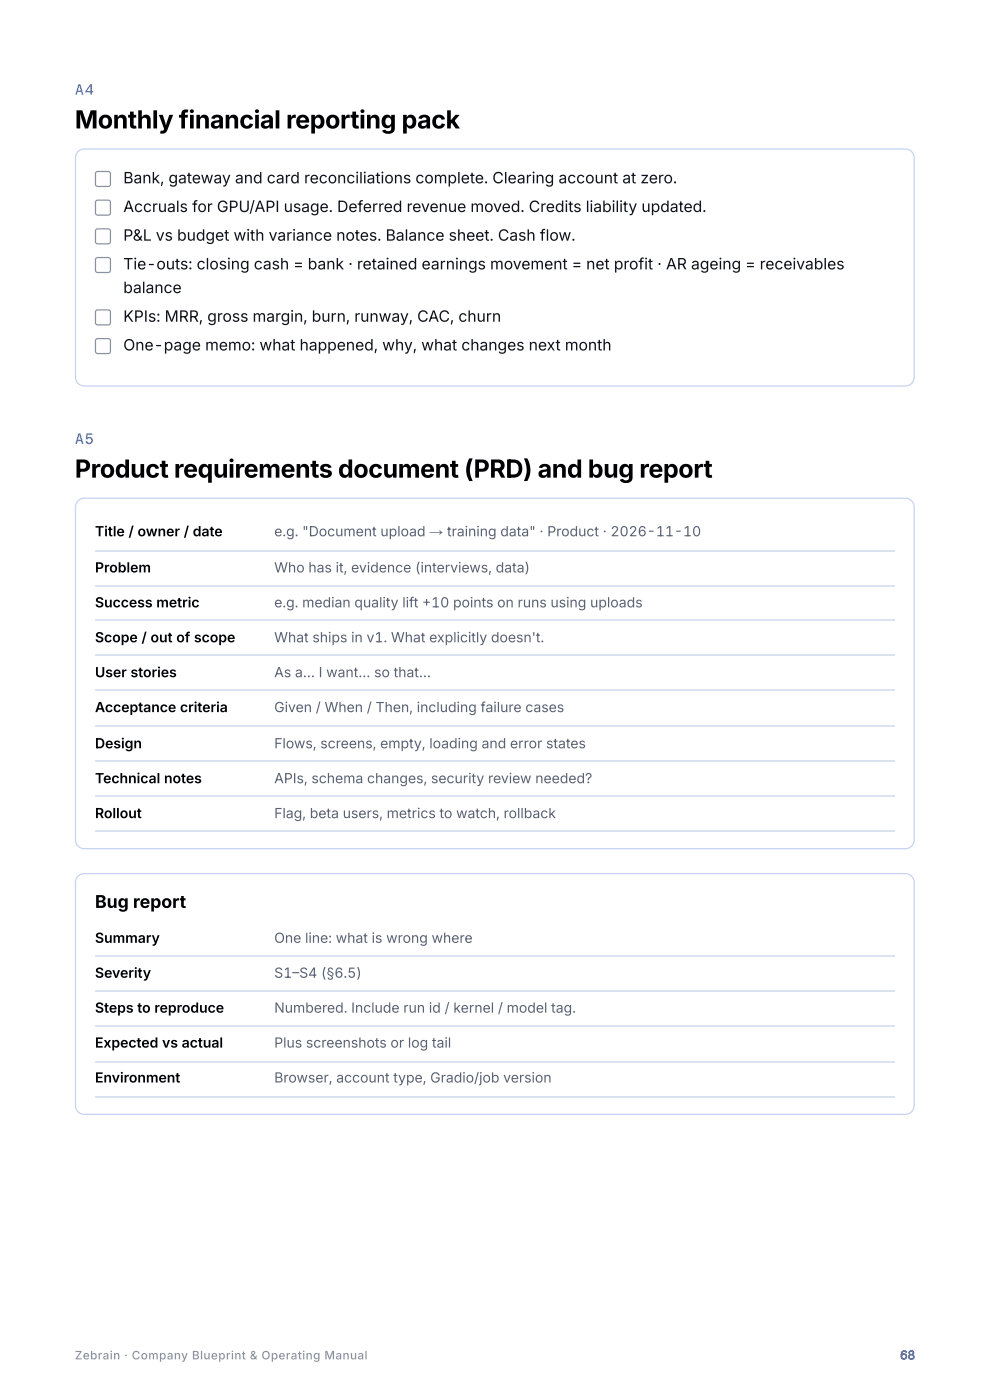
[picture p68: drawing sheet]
<svg xmlns="http://www.w3.org/2000/svg" width="210mm" height="297mm" viewBox="0 0 210 297" stroke-linecap="round" stroke-linejoin="round" font-family="sans-serif">
<defs><g id="words">
<g font-size="5.3">
<text x="15.9" y="27.3">Monthly financial reporting pack</text>
<text x="15.9" y="101.3">Product requirements document (PRD) and bug report</text>
</g>
<text font-size="3.7" x="20.1" y="192.6">Bug report</text>
<g font-size="3.3" fill="#10131c">
<text x="26.1" y="38.9">Bank, gateway and card reconciliations complete. Clearing account at zero.</text>
<text x="26.1" y="45">Accruals for GPU/API usage. Deferred revenue moved. Credits liability updated.</text>
<text x="26.1" y="51.1">P&amp;L vs budget with variance notes. Balance sheet. Cash flow.</text>
<text x="26.1" y="57.1">Tie-outs: closing cash = bank · retained earnings movement = net profit · AR ageing = receivables</text>
<text x="26.1" y="62.2">balance</text>
<text x="26.1" y="68.3">KPIs: MRR, gross margin, burn, runway, CAC, churn</text>
<text x="26.1" y="74.3">One-page memo: what happened, why, what changes next month</text>
</g>
<g font-size="3.2" fill="#3d7bff">
<text x="15.9" y="20.1">A4</text>
<text x="15.9" y="94.2">A5</text>
</g>
<g font-size="3">
<text x="20.1" y="113.8">Title / owner / date</text>
<text x="20.1" y="121.4">Problem</text>
<text x="20.1" y="128.9">Success metric</text>
<text x="20.1" y="136.3">Scope / out of scope</text>
<text x="20.1" y="143.7">User stories</text>
<text x="20.1" y="151.1">Acceptance criteria</text>
<text x="20.1" y="158.7">Design</text>
<text x="20.1" y="166.2">Technical notes</text>
<text x="20.1" y="173.6">Rollout</text>
<text x="20.1" y="200">Summary</text>
<text x="20.1" y="207.4">Severity</text>
<text x="20.1" y="214.8">Steps to reproduce</text>
<text x="20.1" y="222.2">Expected vs actual</text>
<text x="20.1" y="229.7">Environment</text>
</g>
<g font-size="3" fill="#5a6275">
<text x="58.1" y="113.8">e.g. &quot;Document upload → training data&quot; · Product · 2026-11-10</text>
<text x="58.1" y="121.4">Who has it, evidence (interviews, data)</text>
<text x="58.1" y="128.9">e.g. median quality lift +10 points on runs using uploads</text>
<text x="58.1" y="136.3">What ships in v1. What explicitly doesn't.</text>
<text x="58.1" y="143.7">As a… I want… so that…</text>
<text x="58.1" y="151.1">Given / When / Then, including failure cases</text>
<text x="58.1" y="158.7">Flows, screens, empty, loading and error states</text>
<text x="58.1" y="166.2">APIs, schema changes, security review needed?</text>
<text x="58.1" y="173.6">Flag, beta users, metrics to watch, rollback</text>
<text x="58.1" y="200">One line: what is wrong where</text>
<text x="58.1" y="207.4">S1–S4 (§6.5)</text>
<text x="58.1" y="214.8">Numbered. Include run id / kernel / model tag.</text>
<text x="58.1" y="222.2">Plus screenshots or log tail</text>
<text x="58.1" y="229.7">Browser, account type, Gradio/job version</text>
</g>
<text font-size="2.6" fill="#3d7bff" x="190.8" y="288.4">68</text>
<text font-size="2.5" fill="#8a93a8" x="15.9" y="288.4">Zebrain · Company Blueprint &amp; Operating Manual</text>
</g></defs>
<path d="M16.6 32.2l.6-.4 .7-.2h174a1.87 1.87 0 0 1 1.9 1.9v46.5a1.87 1.87 0 0 1-1.9 1.9h-174a1.87 1.87 0 0 1-1.9-1.9v-46.5l.1-.7zM16.6 106.2l.6-.4 .7-.1h174a1.87 1.87 0 0 1 1.9 1.9v70.6a1.87 1.87 0 0 1-1.9 1.8h-174a1.87 1.87 0 0 1-1.9-1.8v-70.6l.1-.7zM16.6 185.9l.6-.4 .7-.2h174a1.87 1.87 0 0 1 1.9 1.9v47.3a1.87 1.87 0 0 1-1.9 1.9h-174a1.87 1.87 0 0 1-1.9-1.9v-47.3l.1-.7z" fill="none" stroke="#c6d3f2" stroke-width=".26"/>
<g fill="none" stroke="#dbe2f0" stroke-width=".26">
<path d="M20.1 116.8h169.6M20.1 124.2h169.6M20.1 131.6h169.6M20.1 139h169.6M20.1 146.4h169.6M20.1 154.1h169.6M20.1 161.5h169.6M20.1 168.9h169.6M20.1 176.3h169.6M20.1 202.8h169.6M20.1 210.2h169.6M20.1 217.6h169.6"/>
<path d="M20.1 225.3h169.6M20.1 232.7h169.6"/>
</g>
<path d="M20.4 36.5l.3-.1h2.2l.4 .1 .1 .3v2.3l-.1 .3-.4 .2h-2.2l-.3-.2-.2-.3v-2.3zM20.4 42.6l.3-.1h2.2l.4 .1 .1 .3v2.3l-.1 .3-.4 .1h-2.2l-.3-.1-.2-.3v-2.3zM20.4 48.7l.3-.1h2.2l.4 .1 .1 .3v2.3l-.1 .3-.4 .1h-2.2l-.3-.1-.2-.3v-2.3zM20.4 54.8l.3-.2h2.2l.4 .2 .1 .3v2.2l-.1 .4-.4 .1h-2.2l-.3-.1-.2-.4v-2.2zM20.4 65.9l.3-.2h2.2l.4 .2 .1 .3v2.3l-.1 .3-.4 .1h-2.2l-.3-.1-.2-.3v-2.3zM20.4 72l.3-.2h2.2l.4 .2 .1 .3v2.2l-.1 .4-.4 .1h-2.2l-.3-.1-.2-.4v-2.2z" fill="none" stroke="#8a93a8" stroke-width=".26"/>
<use href="#words"/>
</svg>
